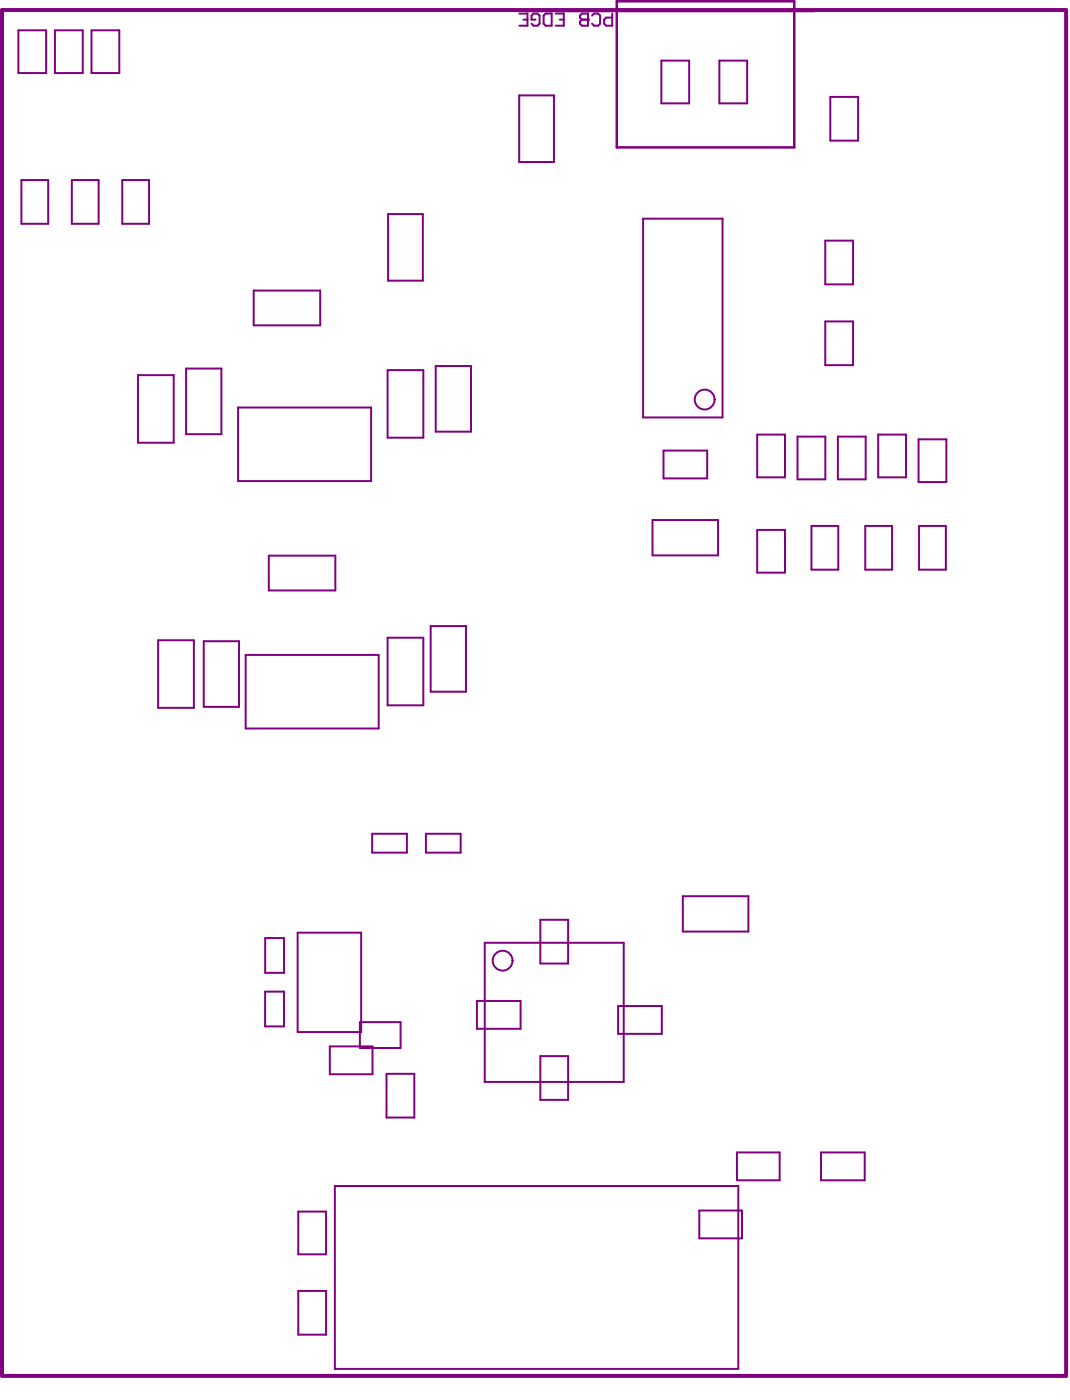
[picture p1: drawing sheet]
<svg xmlns="http://www.w3.org/2000/svg" width="179mm" height="235mm" viewBox="0 0 179 235" stroke-linecap="round" stroke-linejoin="round" font-family="sans-serif">
<g fill="none" stroke="#800080" stroke-width=".33">
<path d="M3.1 5.1h4.6v7.1h-4.6zM9.2 5.1h4.7v7.1h-4.7zM15.3 5.1h4.7v7.1h-4.7zM87 16h5.8v11.1h-5.8zM98.5 3.3h-1l-.4-.3v-.4l.4-.3h1v2M99.2 2.6l.3-.3h.7l.3 .3v1.4l-.3 .3h-.7l-.3-.3M102.5 2.3v2h-1l-.3-.3v-.7l.3-.3h1M110.8 10.2h4.6v7.1h-4.6zM120.5 10.2h4.6v7.1h-4.6zM139.1 16.2h4.6v7.4h-4.6zM3.6 30.2h4.5v7.3h-4.5zM12 30.2h4.5v7.3h-4.5z"/>
<path d="M20.5 30.2h4.5v7.3h-4.5zM65 35.9h5.8v11.1h-5.8zM107.7 36.6h13.3v33.4h-13.3zM42.5 48.7h11.1v5.8h-11.1zM138.2 40.3h4.7v7.4h-4.7zM138.2 53.9h4.7v7.3h-4.7zM23.1 62.9h6v11.3h-6zM31.2 61.8h5.9v11h-5.9zM39.9 68.3h22.3v12.3h-22.3zM64.9 62h6v11.3h-6zM73 61.3h5.9v11h-5.9zM111.1 75.5h7.3v4.7h-7.3z"/>
<path d="M126.8 72.8h4.7v7.2h-4.7zM133.6 73.2h4.6v7.1h-4.6zM140.3 73.2h4.7v7.1h-4.7zM147.1 72.8h4.6v7.2h-4.6zM153.8 73.6h4.7v7.2h-4.7zM45 93.1h11.2v5.8h-11.2zM109.3 87.1h11v6h-11zM126.8 88.8h4.7v7.2h-4.7zM135.9 88.1h4.5v7.4h-4.5zM144.9 88.1h4.5v7.4h-4.5zM153.9 88.1h4.5v7.4h-4.5zM26.5 107.3h6v11.3h-6z"/>
<path d="M34.1 107.4h5.9v11h-5.9zM41.1 109.7h22.3v12.4h-22.3zM64.9 106.9h6v11.3h-6zM72.1 104.9h5.9v11h-5.9zM62.3 139.7h5.9v3.2h-5.9zM71.3 139.7h5.9v3.2h-5.9zM44.4 157.2h3.2v5.8h-3.2zM49.9 156.3h10.6v16.6h-10.6zM81.2 158h23.3v23.3h-23.3zM90.5 154.1h4.7v7.4h-4.7zM114.4 150.2h10.9v5.9h-10.9zM44.4 166.2h3.2v5.8h-3.2z"/>
<path d="M55.2 175.3h7.2v4.7h-7.2zM60.3 171.3h6.8v4.3h-6.8zM64.7 179.9h4.7v7.4h-4.7zM79.9 167.7h7.3v4.7h-7.3zM90.5 177h4.7v7.3h-4.7zM103.5 168.6h7.3v4.6h-7.3zM56.1 198.7h67.6v30.7h-67.6zM123.4 193.1h7.2v4.7h-7.2zM137.5 193.1h7.3v4.7h-7.3zM50 203h4.6v7.2h-4.6zM50 216.3h4.6v7.4h-4.6zM117.1 202.8h7.2v4.7h-7.2z"/>
</g>
<path d="M88.2 1.8h48.3M103.3 .2h29.7v24.5h-29.7z" fill="none" stroke="#800080" stroke-width=".42"/>
<circle cx="98.5" cy="3.3" r=".17" fill="#800080"/>
<g fill="none" stroke="#800080" stroke-width=".33">
<path d="M87 2.3h1.3v2h-1.3M87.7 3.3h.6M89.7 3.3h-.7v-.7l.4-.3h.6l.4 .3v1.4l-.4 .3h-.6l-.4-.3M91.4 2.3h1v2h-1l-.4-.3v-1.4zM93.1 2.3h1.3v2h-1.3M93.8 3.3h.6M98.5 3.3h-1l-.4 .3v.4l.4 .3h1"/>
<circle cx="118" cy="67" r="1.66"/>
<circle cx="84.2" cy="161" r="1.66"/>
</g>
<path d="M.3 1.7h178.3v228.9h-178.3z" fill="none" stroke="#800080" stroke-width=".66"/>
</svg>
